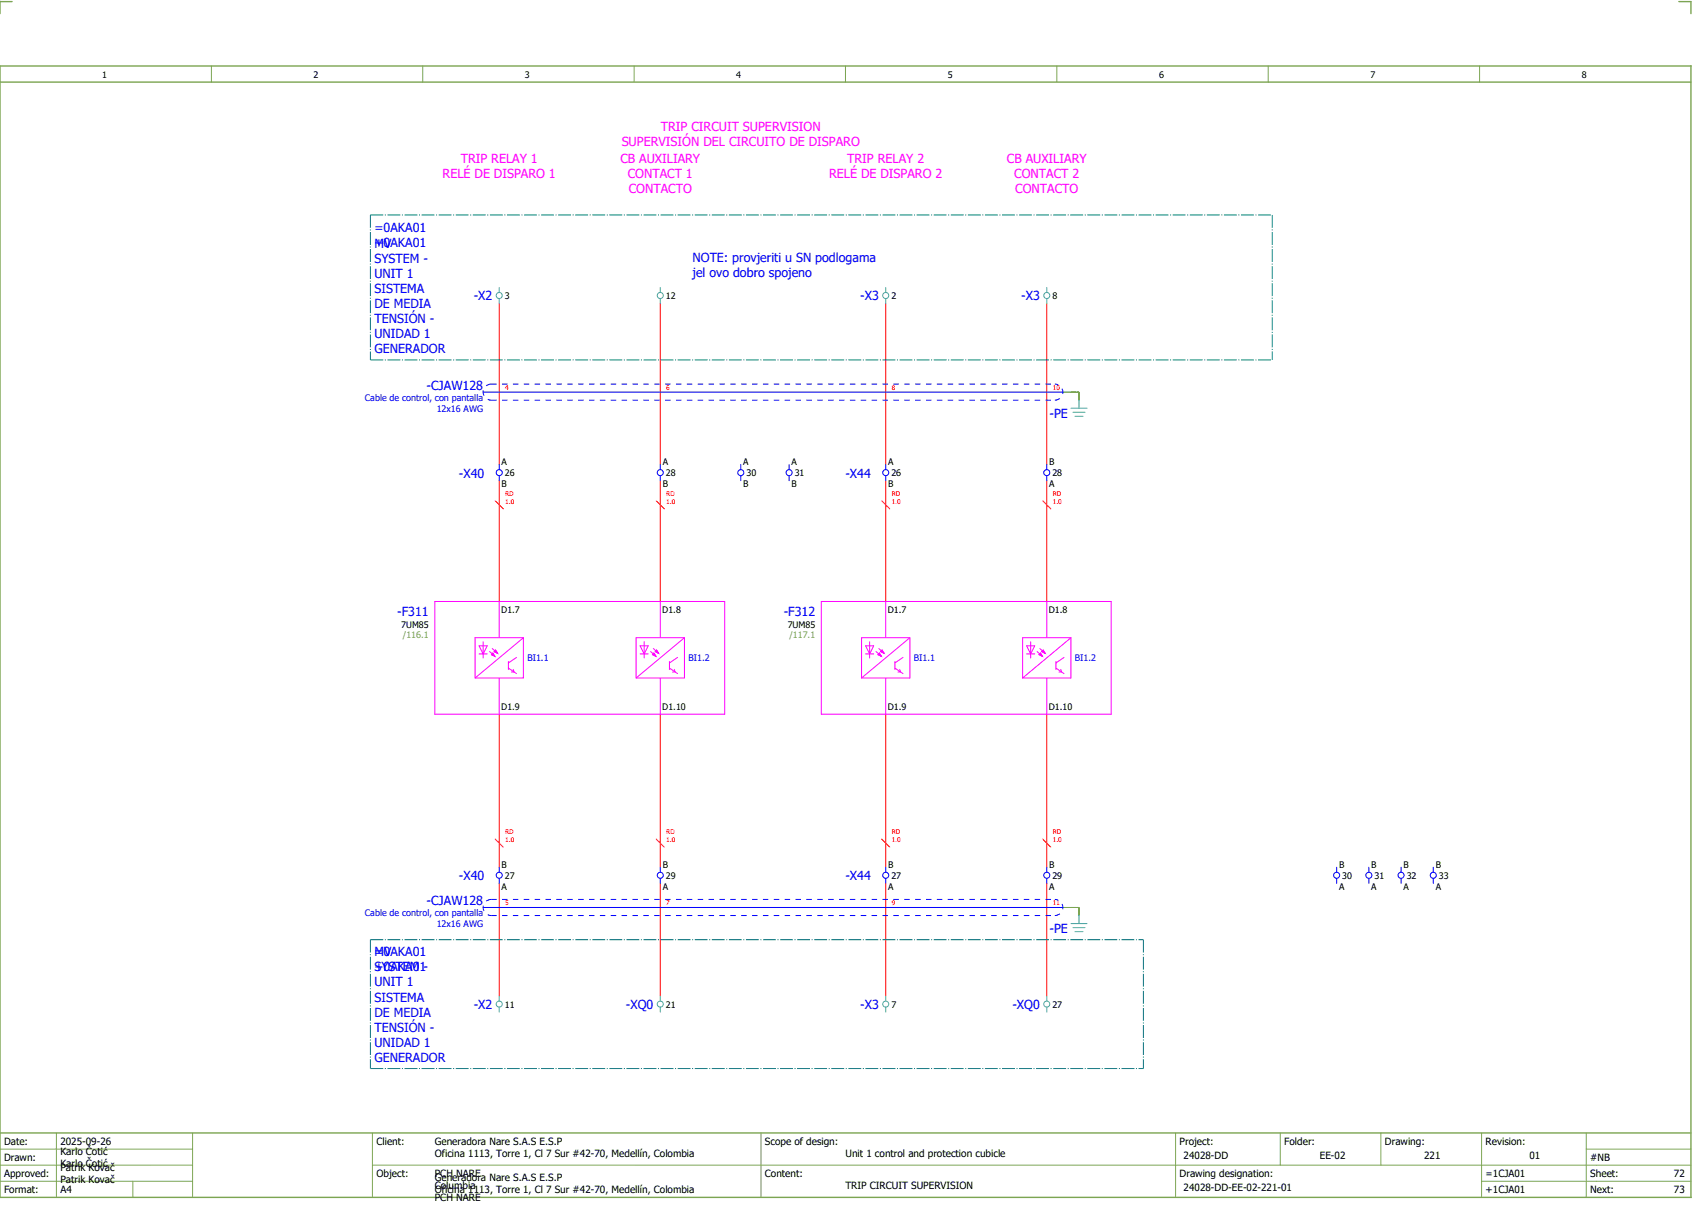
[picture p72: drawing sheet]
<svg xmlns="http://www.w3.org/2000/svg" width="421mm" height="301mm" viewBox="0 0 421 301" stroke-linecap="round" stroke-linejoin="round" font-family="sans-serif">
<defs><g id="words">
<g font-size="3.1" fill="#f0f">
<text x="164.2" y="32.5">TRIP CIRCUIT SUPERVISION</text>
<text x="114.4" y="40.5">TRIP RELAY 1</text>
<text x="154.1" y="40.5">CB AUXILIARY</text>
<text x="154.4" y="36.3">SUPERVISIÓN DEL CIRCUITO DE DISPARO</text>
<text x="210.4" y="40.5">TRIP RELAY 2</text>
<text x="250.1" y="40.5">CB AUXILIARY</text>
<text x="109.9" y="44.3">RELÉ DE DISPARO 1</text>
<text x="155.9" y="44.3">CONTACT 1</text>
<text x="205.9" y="44.3">RELÉ DE DISPARO 2</text>
<text x="251.9" y="44.3">CONTACT 2</text>
<text x="156.2" y="48">CONTACTO</text>
<text x="252.2" y="48">CONTACTO</text>
</g>
<g font-size="3.1" fill="#00f">
<text x="93" y="57.5">=0AKA01</text>
<text x="93" y="61.3">+0AKA01</text>
<text x="93" y="61.5">MV</text>
<text x="93" y="65.3">SYSTEM -</text>
<text x="172" y="65">NOTE: provjeriti u SN podlogama</text>
<text x="93" y="69">UNIT 1</text>
<text x="172" y="68.8">jel ovo dobro spojeno</text>
<text x="93" y="72.8">SISTEMA</text>
<text x="93" y="76.5">DE MEDIA</text>
<text x="117.7" y="74.6">-X2</text>
<text x="213.7" y="74.6">-X3</text>
<text x="253.7" y="74.6">-X3</text>
<text x="93" y="80.3">TENSIÓN -</text>
<text x="93" y="84">UNIDAD 1</text>
<text x="93" y="87.8">GENERADOR</text>
<text x="106" y="96.8">-CJAW128</text>
<text x="260.7" y="103.7">-PE</text>
<text x="114" y="118.6">-X40</text>
<text x="210" y="118.6">-X44</text>
<text x="98.7" y="153">-F311</text>
<text x="194.7" y="153">-F312</text>
<text x="114" y="218.6">-X40</text>
<text x="210" y="218.6">-X44</text>
<text x="106" y="224.8">-CJAW128</text>
<text x="260.7" y="231.7">-PE</text>
<text x="93" y="237.5">=0AKA01</text>
<text x="93" y="237.5">MV</text>
<text x="93" y="241.3">+0AKA01</text>
<text x="93" y="241.3">SYSTEM -</text>
<text x="93" y="245">UNIT 1</text>
<text x="93" y="248.8">SISTEMA</text>
<text x="117.7" y="250.6">-X2</text>
<text x="155.5" y="250.6">-XQ0</text>
<text x="213.7" y="250.6">-X3</text>
<text x="251.5" y="250.6">-XQ0</text>
<text x="93" y="252.5">DE MEDIA</text>
<text x="93" y="256.3">TENSIÓN -</text>
<text x="93" y="260">UNIDAD 1</text>
<text x="93" y="263.8">GENERADOR</text>
</g>
<g font-size="2.5">
<text x="1" y="284.4">Date:</text>
<text x="15" y="286.9">Karlo Čotić</text>
<text x="15" y="284.4">2025-09-26</text>
<text x="93.5" y="284.4">Client:</text>
<text x="108" y="284.4">Generadora Nare S.A.S E.S.P</text>
<text x="108" y="287.4">Oficina 1113, Torre 1, Cl 7 Sur #42-70, Medellín, Colombia</text>
<text x="190" y="284.4">Scope of design:</text>
<text x="210" y="287.4">Unit 1 control and protection cubicle</text>
<text x="293" y="284.4">Project:</text>
<text x="294" y="287.9">24028-DD</text>
<text x="319" y="284.4">Folder:</text>
<text x="327.8" y="287.9">EE-02</text>
<text x="344" y="284.4">Drawing:</text>
<text x="353.7" y="287.9">221</text>
<text x="369" y="284.4">Revision:</text>
<text x="379.9" y="287.9">01</text>
<text x="1" y="288.4">Drawn:</text>
<text x="1" y="292.4">Approved:</text>
<text x="15" y="289.9">Karlo Čotić</text>
<text x="15" y="290.9">Patrik Kovač</text>
<text x="15" y="293.9">Patrik Kovač</text>
<text x="93.5" y="292.4">Object:</text>
<text x="108" y="293.4">Generadora Nare S.A.S E.S.P</text>
<text x="108" y="292.4">PCH NARE</text>
<text x="190" y="292.4">Content:</text>
<text x="293" y="292.4">Drawing designation:</text>
<text x="369" y="292.4">=1CJA01</text>
<text x="395" y="292.4">Sheet:</text>
<text x="395" y="288.4">#NB</text>
<text x="415.8" y="292.4">72</text>
<text x="1" y="296.4">Format:</text>
<text x="15" y="296.4">A4</text>
<text x="108" y="296.4">Oficina 1113, Torre 1, Cl 7 Sur #42-70, Medellín, Colombia</text>
<text x="108" y="295.4">Columbia</text>
<text x="108" y="298.4">PCH NARE</text>
<text x="210" y="295.4">TRIP CIRCUIT SUPERVISION</text>
<text x="294" y="295.9">24028-DD-EE-02-221-01</text>
<text x="369" y="296.4">+1CJA01</text>
<text x="395" y="296.4">Next:</text>
<text x="415.8" y="296.4">73</text>
</g>
<g font-size="2.2">
<text x="25.4" y="19.4">1</text>
<text x="77.9" y="19.4">2</text>
<text x="130.4" y="19.4">3</text>
<text x="182.9" y="19.4">4</text>
<text x="235.4" y="19.4">5</text>
<text x="287.9" y="19.4">6</text>
<text x="340.4" y="19.4">7</text>
<text x="392.9" y="19.4">8</text>
<text x="125.4" y="74.3">3</text>
<text x="165.4" y="74.3">12</text>
<text x="221.4" y="74.3">2</text>
<text x="261.4" y="74.3">8</text>
<text x="124.6" y="115.5">A</text>
<text x="125.4" y="118.3">26</text>
<text x="164.6" y="115.5">A</text>
<text x="165.4" y="118.3">28</text>
<text x="184.6" y="115.5">A</text>
<text x="185.4" y="118.3">30</text>
<text x="196.6" y="115.5">A</text>
<text x="197.4" y="118.3">31</text>
<text x="220.6" y="115.5">A</text>
<text x="221.4" y="118.3">26</text>
<text x="260.6" y="115.5">B</text>
<text x="261.4" y="118.3">28</text>
<text x="124.6" y="121">B</text>
<text x="164.6" y="121">B</text>
<text x="184.6" y="121">B</text>
<text x="196.6" y="121">B</text>
<text x="220.6" y="121">B</text>
<text x="260.6" y="121">A</text>
<text x="99.6" y="155.9">7UM85</text>
<text x="124.5" y="152.1">D1.7</text>
<text x="164.5" y="152.1">D1.8</text>
<text x="195.6" y="155.9">7UM85</text>
<text x="220.5" y="152.1">D1.7</text>
<text x="260.5" y="152.1">D1.8</text>
<text x="124.5" y="176.4">D1.9</text>
<text x="164.5" y="176.4">D1.10</text>
<text x="220.5" y="176.4">D1.9</text>
<text x="260.5" y="176.4">D1.10</text>
<text x="124.6" y="215.5">B</text>
<text x="164.6" y="215.5">B</text>
<text x="220.6" y="215.5">B</text>
<text x="260.6" y="215.5">B</text>
<text x="332.6" y="215.5">B</text>
<text x="340.6" y="215.5">B</text>
<text x="348.6" y="215.5">B</text>
<text x="356.6" y="215.5">B</text>
<text x="124.6" y="221">A</text>
<text x="125.4" y="218.3">27</text>
<text x="164.6" y="221">A</text>
<text x="165.4" y="218.3">29</text>
<text x="220.6" y="221">A</text>
<text x="221.4" y="218.3">27</text>
<text x="260.6" y="221">A</text>
<text x="261.4" y="218.3">29</text>
<text x="332.6" y="221">A</text>
<text x="333.4" y="218.3">30</text>
<text x="340.6" y="221">A</text>
<text x="341.4" y="218.3">31</text>
<text x="348.6" y="221">A</text>
<text x="349.4" y="218.3">32</text>
<text x="356.6" y="221">A</text>
<text x="357.4" y="218.3">33</text>
<text x="125.4" y="250.3">11</text>
<text x="165.4" y="250.3">21</text>
<text x="221.4" y="250.3">7</text>
<text x="261.4" y="250.3">27</text>
</g>
<g font-size="2.2" fill="#00f">
<text x="90.6" y="99.6">Cable de control, con pantalla</text>
<text x="108.5" y="102.3">12x16 AWG</text>
<text x="131" y="164.3">BI1.1</text>
<text x="171" y="164.3">BI1.2</text>
<text x="227" y="164.3">BI1.1</text>
<text x="267" y="164.3">BI1.2</text>
<text x="90.6" y="227.6">Cable de control, con pantalla</text>
<text x="108.5" y="230.3">12x16 AWG</text>
</g>
<g font-size="2.2" fill="#7ca552">
<text x="100.1" y="158.6">/116.1</text>
<text x="196.1" y="158.6">/117.1</text>
</g>
<g font-size="1.6" fill="#f00">
<text x="125.5" y="96.9">4</text>
<text x="165.5" y="96.9">6</text>
<text x="221.5" y="96.9">8</text>
<text x="261.5" y="96.9">10</text>
<text x="125.5" y="125.1">1.0</text>
<text x="125.5" y="123.1">RD</text>
<text x="165.5" y="125.1">1.0</text>
<text x="165.5" y="123.1">RD</text>
<text x="221.5" y="125.1">1.0</text>
<text x="221.5" y="123.1">RD</text>
<text x="261.5" y="125.1">1.0</text>
<text x="261.5" y="123.1">RD</text>
<text x="125.5" y="209.1">1.0</text>
<text x="125.5" y="207.1">RD</text>
<text x="165.5" y="209.1">1.0</text>
<text x="165.5" y="207.1">RD</text>
<text x="221.5" y="209.1">1.0</text>
<text x="221.5" y="207.1">RD</text>
<text x="261.5" y="209.1">1.0</text>
<text x="261.5" y="207.1">RD</text>
<text x="125.5" y="224.9">5</text>
<text x="165.5" y="224.9">7</text>
<text x="221.5" y="224.9">9</text>
<text x="261.5" y="224.9">11</text>
</g>
</g></defs>
<path d="M0 16.4h420v281h-420zM3 .4h-3v3M417 .4h3v3M0 20.4h420M0 281.4h420" fill="none" stroke="#7ca552" stroke-width=".35"/>
<g fill="none" stroke="#7ca552" stroke-width=".25">
<path d="M52.5 16.4v4M105 16.4v4M157.5 16.4v4M210 16.4v4M262.5 16.4v4M315 16.4v4M367.5 16.4v4M0 285.4h47.8M0 293.4h47.8M14 281.4v16M33 293.4v4M47.8 281.4v16"/>
<path d="M47.8 289.4h-47.8M92.5 281.4v16M92.5 289.4h327.5M189 281.4v16M292 281.4v15.8M318 281.4v8M343 281.4v8M368 281.4v15.8M368 293.4h52M394 285.4h26M394 281.4v15.8"/>
</g>
<path d="M264 97.4h4M268 97.4v2M264 225.4h4M268 225.4v2" fill="none" stroke="#00be00" stroke-width=".25" stroke-dasharray="3.2 .4 .3 .4"/>
<g fill="none" stroke="#f00" stroke-width=".25">
<path d="M124 75.4v40M164 75.4v40M220 75.4v40M260 75.4v40M124 119.4v30M164 119.4v30M220 119.4v30M260 119.4v30M123 124.4l2 2M163 124.4l2 2M219 124.4l2 2M259 124.4l2 2"/>
<path d="M124 177.4v38M164 177.4v38M220 177.4v38M260 177.4v38M123 208.4l2 2M124 219.4v28M163 208.4l2 2M164 219.4v28M219 208.4l2 2M220 219.4v28M259 208.4l2 2M260 219.4v28"/>
</g>
<path d="M266 97.4h2M268 97.4v2M266 225.4h2M268 225.4v2" fill="none" stroke="#00be00" stroke-width=".25" stroke-dasharray="3.2 .4 .3 .4" stroke-linecap="butt"/>
<g fill="none" stroke="#f0f" stroke-width=".25">
<path d="M108 149.4h72v28h-72zM120 159.4v4M124 149.4v9M130 158.4l-12 10M130 158.4v10h-12M130 158.4h-12v10M160 159.4v4M164 149.4v9M170 158.4v10h-12M170 158.4h-12v10M170 158.4l-12 10M204 149.4h72v28h-72z"/>
<path d="M216 159.4v4M220 149.4v9M226 158.4v10h-12M226 158.4h-12v10M226 158.4l-12 10M256 159.4v4M260 149.4v9M266 158.4v10h-12M266 158.4h-12v10M266 158.4l-12 10M119 160.4h2l-1 2zM119 162.4h2"/>
<path d="M121.6 161.8l1.3 1.2M122.3 161.1l1.3 1.2M122.4 162.2l.5 .8-.8-.4zM123.1 161.5l.5 .8-.8-.5zM124 168.4v9M126.3 165.9l2 1.4M126.3 164.3v2M127.5 166.3l.2 .6h-.7M128.3 163.3l-2 1.4M159 160.4h2l-1 2zM159 162.4h2M161.6 161.8l1.3 1.2"/>
<path d="M162.3 161.1l1.3 1.2M162.4 162.2l.5 .8-.8-.4zM163.1 161.5l.5 .8-.8-.5zM164 168.4v9M166.3 165.9l2 1.4M166.3 164.3v2M167.5 166.3l.2 .6h-.7M168.3 163.3l-2 1.4M215 160.4h2l-1 2zM215 162.4h2M217.6 161.8l1.3 1.2M218.3 161.1l1.3 1.2"/>
<path d="M218.4 162.2l.5 .8-.8-.4zM219.1 161.5l.5 .8-.8-.5zM220 168.4v9M222.3 165.9l2 1.4M222.3 164.3v2M223.5 166.3l.2 .6h-.7M224.3 163.3l-2 1.4M255 160.4h2l-1 2zM255 162.4h2M257.6 161.8l1.3 1.2M258.3 161.1l1.3 1.2M258.4 162.2l.5 .8-.8-.4z"/>
<path d="M259.1 161.5l.5 .8-.8-.5zM260 168.4v9M262.3 165.9l2 1.4M262.3 164.3v2M263.5 166.3l.2 .6h-.7M264.3 163.3l-2 1.4"/>
</g>
<g fill="none" stroke="#00f" stroke-width=".25">
<path d="M120 97.4h144M124 115.4v1.2M124 118.1v1.3M164 115.4v1.2M164 118.1v1.3M184 115.4v1.2M184 118.1v1.3M196 115.4v1.2M196 118.1v1.3M220 115.4v1.2M220 118.1v1.3M260 115.4v1.2"/>
<path d="M260 118.1v1.3M124 215.4v1.2M124 218.1v1.3M164 215.4v1.2M164 218.1v1.3M220 215.4v1.2M220 218.1v1.3M260 215.4v1.2M260 218.1v1.3M332 215.4v1.2M332 218.1v1.3M340 215.4v1.2"/>
<path d="M340 218.1v1.3M348 215.4v1.2M348 218.1v1.3M356 215.4v1.2M356 218.1v1.3M120 225.4h144"/>
<circle cx="124" cy="117.4" r=".75"/>
<circle cx="164" cy="117.4" r=".75"/>
<circle cx="184" cy="117.4" r=".75"/>
<circle cx="196" cy="117.4" r=".75"/>
<circle cx="220" cy="117.4" r=".75"/>
<circle cx="260" cy="117.4" r=".75"/>
<circle cx="124" cy="217.4" r=".75"/>
<circle cx="164" cy="217.4" r=".75"/>
<circle cx="220" cy="217.4" r=".75"/>
<circle cx="260" cy="217.4" r=".75"/>
<circle cx="332" cy="217.4" r=".75"/>
<circle cx="340" cy="217.4" r=".75"/>
<circle cx="348" cy="217.4" r=".75"/>
<circle cx="356" cy="217.4" r=".75"/>
</g>
<g fill="#f0f" stroke="#f0f" stroke-width=".25">
<path d="M122.4 162.2l.5 .8-.8-.4z"/>
<path d="M123.1 161.5l.5 .8-.8-.5z"/>
<path d="M162.4 162.2l.5 .8-.8-.4z"/>
<path d="M163.1 161.5l.5 .8-.8-.5z"/>
<path d="M218.4 162.2l.5 .8-.8-.4z"/>
<path d="M219.1 161.5l.5 .8-.8-.5z"/>
<path d="M258.4 162.2l.5 .8-.8-.4z"/>
<path d="M259.1 161.5l.5 .8-.8-.5z"/>
</g>
<path d="M92 53.4h224M92 53.4v36M316 53.4v36M92 89.4h224M92 233.4h192M92 233.4v32M284 233.4v32M92 265.4h192" fill="none" stroke="#007f7f" stroke-width=".25" stroke-dasharray="3.2 .4 .3 .4" stroke-linecap="butt"/>
<g fill="none" stroke="#52a5a5" stroke-width=".25">
<path d="M124 71.4v1.2M124 74.1v1.3M164 71.4v1.2M164 74.1v1.3M220 71.4v1.2M220 74.1v1.3M260 71.4v1.2M260 74.1v1.3M268 99.4v2M266 101.4h4M266.5 102.4h3M267 103.4h2"/>
<path d="M266 229.4h4M266.5 230.4h3M267 231.4h2M268 227.4v2M124 247.4v1.2M124 250.1v1.3M164 247.4v1.2M164 250.1v1.3M220 247.4v1.2M220 250.1v1.3M260 247.4v1.2M260 250.1v1.3"/>
<circle cx="124" cy="73.4" r=".75"/>
<circle cx="164" cy="73.4" r=".75"/>
<circle cx="220" cy="73.4" r=".75"/>
<circle cx="260" cy="73.4" r=".75"/>
<circle cx="124" cy="249.4" r=".75"/>
<circle cx="164" cy="249.4" r=".75"/>
<circle cx="220" cy="249.4" r=".75"/>
<circle cx="260" cy="249.4" r=".75"/>
</g>
<path d="M122 99.4h140M122 95.4h140M122 95.4a2 2 0 0 0-2 2 2 2 0 0 0 2 2M262 99.4a2 2 0 0 0 2-2 2 2 0 0 0-2-2M122 227.4h140M122 223.4h140M122 223.4a2 2 0 0 0-2 2 2 2 0 0 0 2 2M262 227.4a2 2 0 0 0 2-2 2 2 0 0 0-2-2" fill="none" stroke="#00f" stroke-width=".25" stroke-dasharray="1.4 1.4" stroke-linecap="butt"/>
<use href="#words"/>
</svg>
